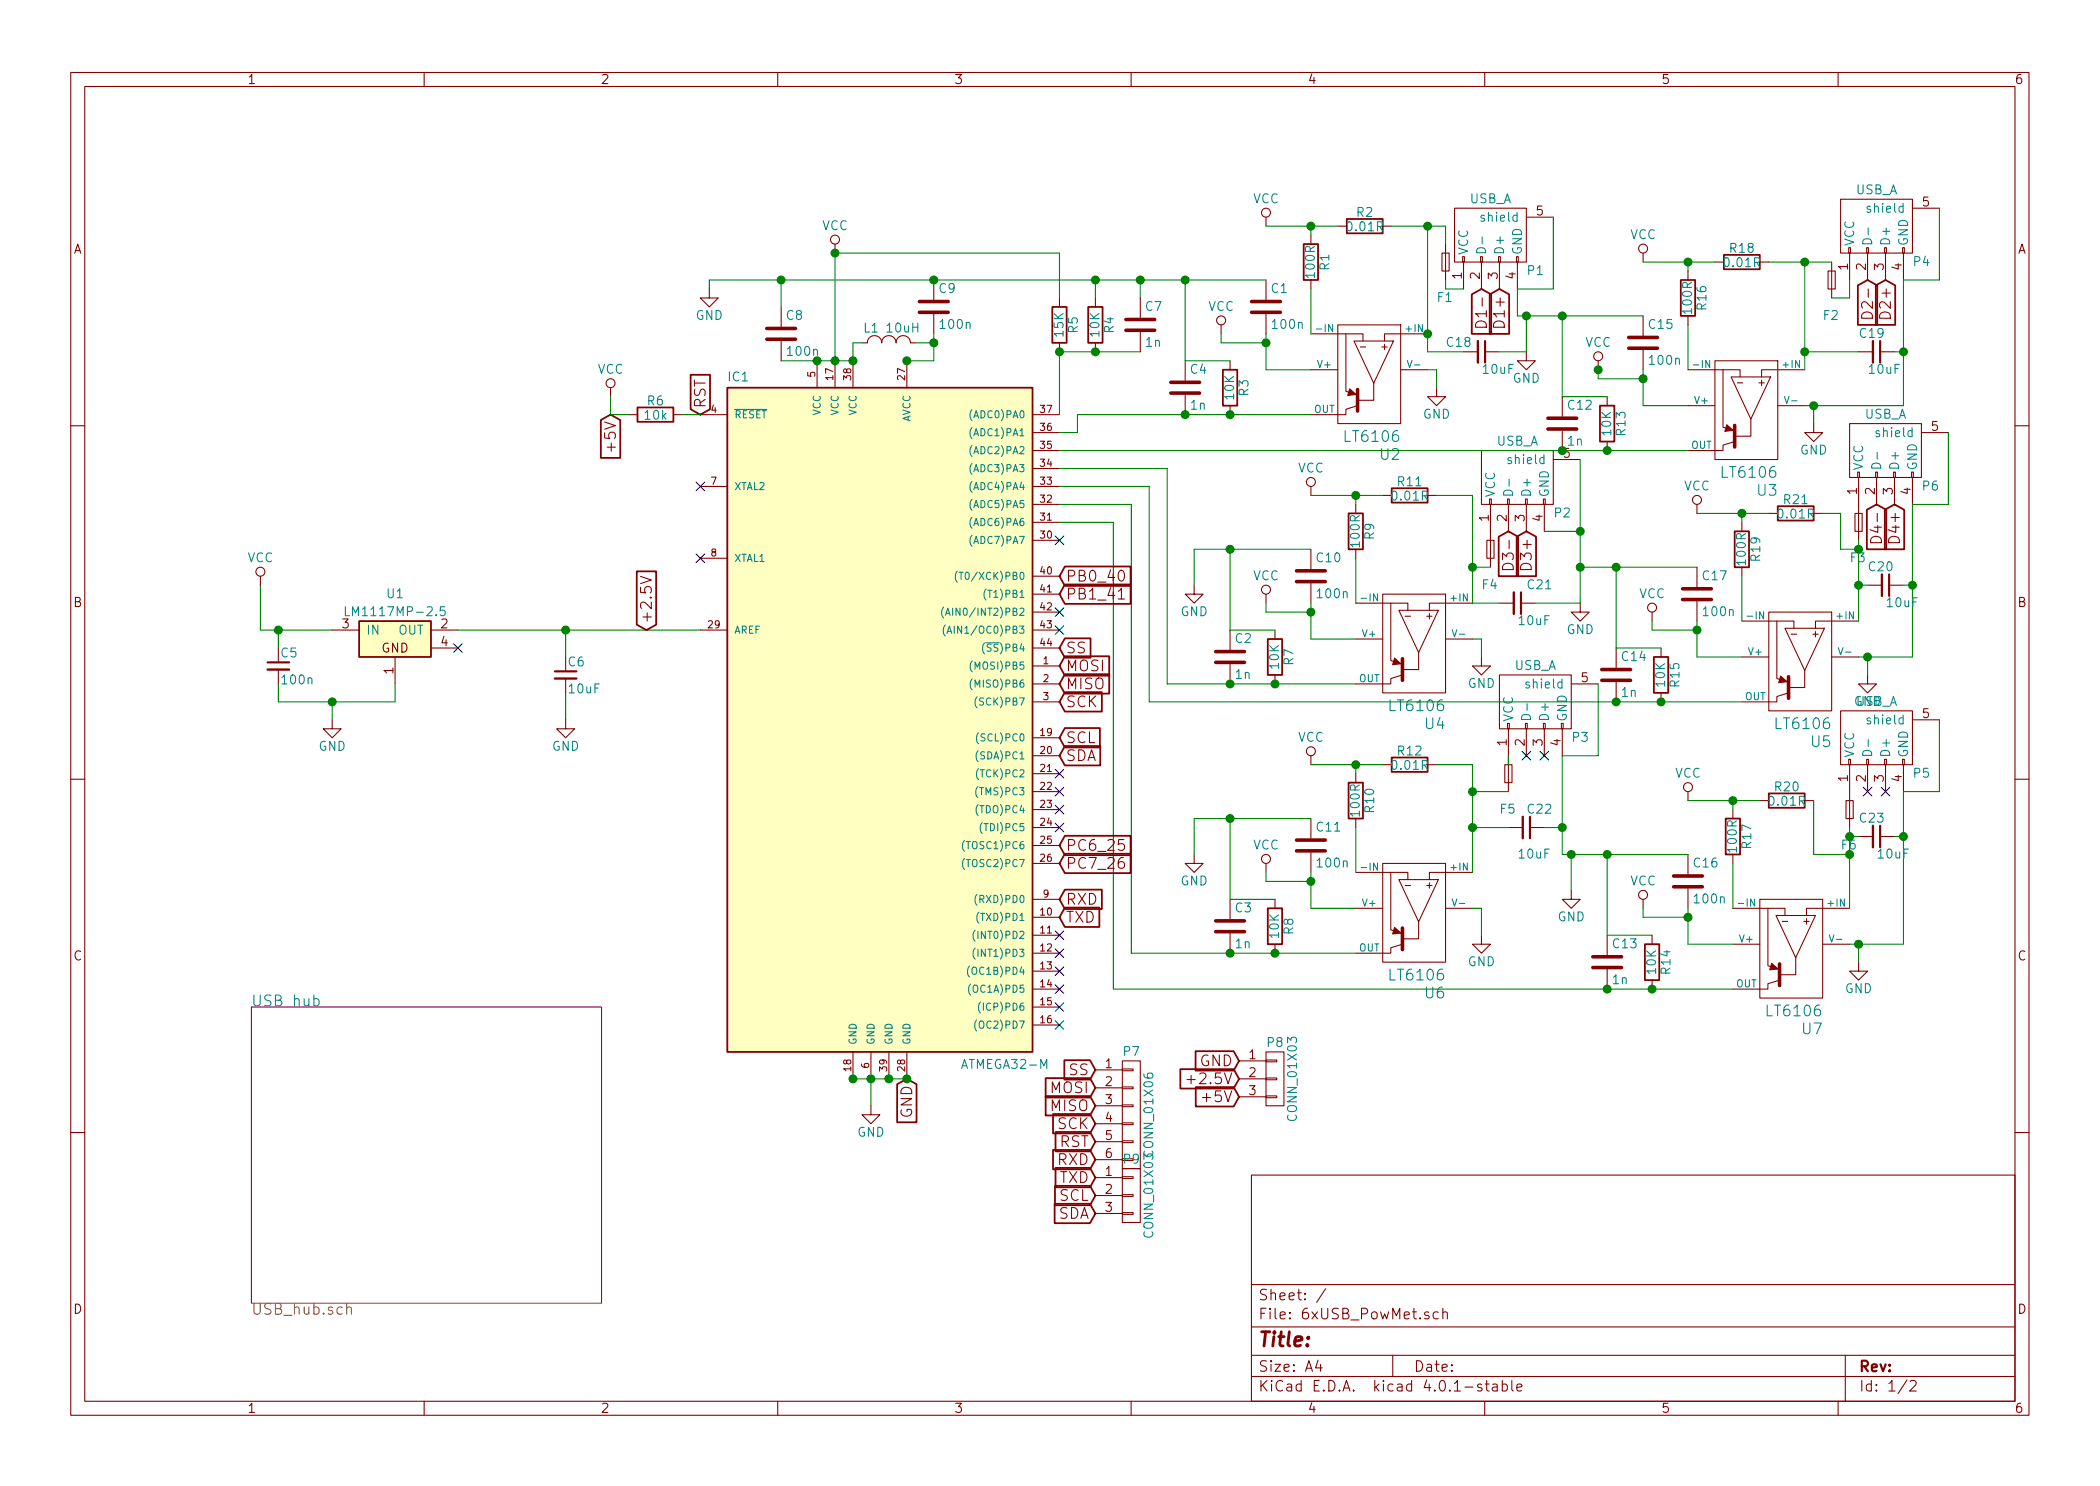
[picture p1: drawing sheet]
<svg xmlns="http://www.w3.org/2000/svg" width="297mm" height="210mm" viewBox="0 0 297 210" stroke-linecap="round" stroke-linejoin="round" font-family="sans-serif">
<defs><g id="words">
<text font-size="2.8" fill="#840000" x="178" y="190.5">Title:</text>
<g font-size="2.1" fill="#840000">
<text x="210.3" y="45.2" transform="rotate(-90 210.3 45.2)">D1-</text>
<text x="212.9" y="45.8" transform="rotate(-90 212.9 45.8)">D1+</text>
<text x="264.9" y="44" transform="rotate(-90 264.9 44)">D2-</text>
<text x="267.5" y="44.5" transform="rotate(-90 267.5 44.5)">D2+</text>
<text x="99.8" y="57.8" transform="rotate(-90 99.8 57.8)">RST</text>
<text x="87.1" y="63.4" transform="rotate(-90 87.1 63.4)">+5V</text>
<text x="266.2" y="75.7" transform="rotate(-90 266.2 75.7)">D4-</text>
<text x="268.7" y="76.2" transform="rotate(-90 268.7 76.2)">D4+</text>
<text x="150.8" y="82.3">PB0_40</text>
<text x="214.1" y="79.5" transform="rotate(-90 214.1 79.5)">D3-</text>
<text x="216.7" y="80.1" transform="rotate(-90 216.7 80.1)">D3+</text>
<text x="92.2" y="88.2" transform="rotate(-90 92.2 88.2)">+2.5V</text>
<text x="150.8" y="84.8">PB1_41</text>
<text x="150.8" y="92.5">SS</text>
<text x="150.8" y="95">MOSI</text>
<text x="150.8" y="97.5">MISO</text>
<text x="150.8" y="100.1">SCK</text>
<text x="150.8" y="105.2">SCL</text>
<text x="150.8" y="107.7">SDA</text>
<text x="150.8" y="120.4">PC6_25</text>
<text x="150.8" y="122.9">PC7_26</text>
<text x="150.8" y="128">RXD</text>
<text x="150.8" y="130.6">TXD</text>
<text x="148.6" y="154.7">MOSI</text>
<text x="151.2" y="152.1">SS</text>
<text x="168.7" y="153.4">+2.5V</text>
<text x="169.6" y="150.9">GND</text>
<text x="170.5" y="156">+5V</text>
<text x="129" y="158.3" transform="rotate(-90 129 158.3)">GND</text>
<text x="148.6" y="157.2">MISO</text>
<text x="149.6" y="159.8">SCK</text>
<text x="149.6" y="164.8">RXD</text>
<text x="149.8" y="167.4">TXD</text>
<text x="149.8" y="162.3">RST</text>
<text x="149.6" y="172.5">SDA</text>
<text x="149.8" y="169.9">SCL</text>
<text x="178" y="184">Sheet: /</text>
<text x="178" y="186.7">File: 6xUSB_PowMet.sch</text>
<text x="178" y="196.9">KiCad E.D.A. kicad 4.0.1-stable</text>
<text x="178" y="194.1">Size: A4</text>
<text x="200" y="194.1">Date:</text>
<text x="263" y="194.1">Rev:</text>
<text x="263" y="196.9">Id: 1/2</text>
</g>
<g font-size="2.1" fill="#008484">
<text x="190.3" y="62.5">LT6106</text>
<text x="195.2" y="65.1">U2</text>
<text x="243.7" y="67.6">LT6106</text>
<text x="248.6" y="70.1">U3</text>
<text x="196.7" y="100.6">LT6106</text>
<text x="201.6" y="103.2">U4</text>
<text x="251.3" y="103.2">LT6106</text>
<text x="256.2" y="105.7">U5</text>
<text x="35.6" y="142.4">USB hub</text>
<text x="196.7" y="138.7">LT6106</text>
<text x="201.6" y="141.3">U6</text>
<text x="250" y="143.8">LT6106</text>
<text x="254.9" y="146.3">U7</text>
</g>
<text font-size="2.1" fill="#848400" x="35.6" y="186">USB_hub.sch</text>
<g font-size="1.8" fill="#840000">
<text x="35" y="11.9">1</text>
<text x="85" y="11.9">2</text>
<text x="135" y="11.9">3</text>
<text x="185" y="11.9">4</text>
<text x="235" y="11.9">5</text>
<text x="285" y="11.9">6</text>
<text x="271.9" y="29.2">5</text>
<text x="10.4" y="35.9">A</text>
<text x="217.3" y="30.5">5</text>
<text x="285.4" y="35.9">A</text>
<text x="206.8" y="39.5" transform="rotate(-90 206.8 39.5)">1</text>
<text x="209.3" y="39.5" transform="rotate(-90 209.3 39.5)">2</text>
<text x="211.8" y="39.5" transform="rotate(-90 211.8 39.5)">3</text>
<text x="214.4" y="39.5" transform="rotate(-90 214.4 39.5)">4</text>
<text x="261.4" y="38.2" transform="rotate(-90 261.4 38.2)">1</text>
<text x="263.9" y="38.2" transform="rotate(-90 263.9 38.2)">2</text>
<text x="266.4" y="38.2" transform="rotate(-90 266.4 38.2)">3</text>
<text x="269" y="38.2" transform="rotate(-90 269 38.2)">4</text>
<text x="221.1" y="64.8">5</text>
<text x="273.2" y="61">5</text>
<text x="262.6" y="69.9" transform="rotate(-90 262.6 69.9)">1</text>
<text x="265.2" y="69.9" transform="rotate(-90 265.2 69.9)">2</text>
<text x="267.7" y="69.9" transform="rotate(-90 267.7 69.9)">3</text>
<text x="270.3" y="69.9" transform="rotate(-90 270.3 69.9)">4</text>
<text x="210.6" y="73.8" transform="rotate(-90 210.6 73.8)">1</text>
<text x="213.1" y="73.8" transform="rotate(-90 213.1 73.8)">2</text>
<text x="215.6" y="73.8" transform="rotate(-90 215.6 73.8)">3</text>
<text x="218.2" y="73.8" transform="rotate(-90 218.2 73.8)">4</text>
<text x="10.4" y="85.9">B</text>
<text x="48.4" y="88.9">3</text>
<text x="62.4" y="88.9">2</text>
<text x="285.4" y="85.9">B</text>
<text x="53.9" y="92.3">GND</text>
<text x="55.6" y="95.3" transform="rotate(-90 55.6 95.3)">1</text>
<text x="62.4" y="91.4">4</text>
<text x="223.7" y="96.5">5</text>
<text x="271.9" y="101.6">5</text>
<text x="213.1" y="105.5" transform="rotate(-90 213.1 105.5)">1</text>
<text x="215.6" y="105.5" transform="rotate(-90 215.6 105.5)">2</text>
<text x="218.2" y="105.5" transform="rotate(-90 218.2 105.5)">3</text>
<text x="220.7" y="105.5" transform="rotate(-90 220.7 105.5)">4</text>
<text x="261.4" y="110.6" transform="rotate(-90 261.4 110.6)">1</text>
<text x="263.9" y="110.6" transform="rotate(-90 263.9 110.6)">2</text>
<text x="266.4" y="110.6" transform="rotate(-90 266.4 110.6)">3</text>
<text x="269" y="110.6" transform="rotate(-90 269 110.6)">4</text>
<text x="10.4" y="135.9">C</text>
<text x="285.4" y="135.9">C</text>
<text x="176.7" y="149.9">1</text>
<text x="156.4" y="151.1">1</text>
<text x="156.4" y="153.7">2</text>
<text x="176.7" y="152.4">2</text>
<text x="176.7" y="154.9">3</text>
<text x="156.4" y="156.2">3</text>
<text x="156.4" y="158.7">4</text>
<text x="156.4" y="161.3">5</text>
<text x="156.4" y="163.8">6</text>
<text x="156.4" y="166.4">1</text>
<text x="156.4" y="168.9">2</text>
<text x="156.4" y="171.4">3</text>
<text x="10.4" y="185.9">D</text>
<text x="285.4" y="185.9">D</text>
<text x="35" y="199.9">1</text>
<text x="85" y="199.9">2</text>
<text x="135" y="199.9">3</text>
<text x="185" y="199.9">4</text>
<text x="235" y="199.9">5</text>
<text x="285" y="199.9">6</text>
</g>
<g font-size="1.8" fill="#008484">
<text x="177.2" y="28.7">VCC</text>
<text x="207.8" y="28.7">USB_A</text>
<text x="262.4" y="27.5">USB_A</text>
<text x="116.3" y="32.6">VCC</text>
<text x="190.7" y="32.7">0.01R</text>
<text x="191.9" y="30.7">R2</text>
<text x="209.8" y="31.4">shield</text>
<text x="230.6" y="33.8">VCC</text>
<text x="244.8" y="35.8">R18</text>
<text x="262.3" y="34.8" transform="rotate(-90 262.3 34.8)">VCC</text>
<text x="264.4" y="30.1">shield</text>
<text x="267.3" y="34.8" transform="rotate(-90 267.3 34.8)">D+</text>
<text x="269.9" y="34.8" transform="rotate(-90 269.9 34.8)">GND</text>
<text x="132.8" y="41.4">C9</text>
<text x="179.8" y="41.4">C1</text>
<text x="186" y="39.2" transform="rotate(-90 186 39.2)">100R</text>
<text x="188" y="38.2" transform="rotate(-90 188 38.2)">R1</text>
<text x="207.6" y="36.1" transform="rotate(-90 207.6 36.1)">VCC</text>
<text x="212.7" y="36.1" transform="rotate(-90 212.7 36.1)">D+</text>
<text x="215.3" y="36.1" transform="rotate(-90 215.3 36.1)">GND</text>
<text x="216.1" y="38.9">P1</text>
<text x="244" y="37.8">0.01R</text>
<text x="270.7" y="37.6">P4</text>
<text x="98.4" y="45.3">GND</text>
<text x="111.3" y="45.3">C8</text>
<text x="122.2" y="47">L1</text>
<text x="125.5" y="47">10uH</text>
<text x="133.1" y="46.5">100n</text>
<text x="150.4" y="47.6" transform="rotate(-90 150.4 47.6)">15K</text>
<text x="152.5" y="47.1" transform="rotate(-90 152.5 47.1)">R5</text>
<text x="155.5" y="47.6" transform="rotate(-90 155.5 47.6)">10K</text>
<text x="157.5" y="47.1" transform="rotate(-90 157.5 47.1)">R4</text>
<text x="162.1" y="44">C7</text>
<text x="170.9" y="44">VCC</text>
<text x="180.1" y="46.5">100n</text>
<text x="203.3" y="42.7">F1</text>
<text x="233.3" y="46.5">C15</text>
<text x="239.3" y="44.3" transform="rotate(-90 239.3 44.3)">100R</text>
<text x="241.4" y="43.8" transform="rotate(-90 241.4 43.8)">R16</text>
<text x="257.9" y="45.3">F2</text>
<text x="263.1" y="47.8">C19</text>
<text x="84.5" y="52.9">VCC</text>
<text x="103" y="53.9">IC1</text>
<text x="111.5" y="50.3">100n</text>
<text x="162.1" y="49.1">1n</text>
<text x="168.4" y="52.9">C4</text>
<text x="204.7" y="49.1">C18</text>
<text x="209.8" y="52.9">10uF</text>
<text x="224.2" y="49.1">VCC</text>
<text x="233.4" y="51.6">100n</text>
<text x="264.4" y="52.9">10uF</text>
<text x="91.2" y="59.4">10k</text>
<text x="91.6" y="57.3">R6</text>
<text x="168.4" y="58">1n</text>
<text x="174.5" y="56.5" transform="rotate(-90 174.5 56.5)">10K</text>
<text x="176.6" y="56" transform="rotate(-90 176.6 56)">R3</text>
<text x="201.2" y="59.2">GND</text>
<text x="213.9" y="54.1">GND</text>
<text x="221.8" y="58">C12</text>
<text x="263.7" y="59.2">USB_A</text>
<text x="211.6" y="63">USB_A</text>
<text x="213.6" y="65.7">shield</text>
<text x="221.8" y="63">1n</text>
<text x="227.9" y="61.6" transform="rotate(-90 227.9 61.6)">10K</text>
<text x="229.9" y="61.6" transform="rotate(-90 229.9 61.6)">R13</text>
<text x="254.6" y="64.3">GND</text>
<text x="265.7" y="61.8">shield</text>
<text x="183.6" y="66.8">VCC</text>
<text x="197" y="70.8">0.01R</text>
<text x="197.8" y="68.8">R11</text>
<text x="211.5" y="70.4" transform="rotate(-90 211.5 70.4)">VCC</text>
<text x="216.5" y="70.4" transform="rotate(-90 216.5 70.4)">D+</text>
<text x="219.1" y="70.4" transform="rotate(-90 219.1 70.4)">GND</text>
<text x="238.2" y="69.4">VCC</text>
<text x="252.4" y="71.3">R21</text>
<text x="263.5" y="66.5" transform="rotate(-90 263.5 66.5)">VCC</text>
<text x="268.6" y="66.5" transform="rotate(-90 268.6 66.5)">D+</text>
<text x="271.1" y="66.5" transform="rotate(-90 271.1 66.5)">GND</text>
<text x="272" y="69.4">P6</text>
<text x="192.3" y="77.3" transform="rotate(-90 192.3 77.3)">100R</text>
<text x="194.4" y="76.3" transform="rotate(-90 194.4 76.3)">R9</text>
<text x="219.9" y="73.2">P2</text>
<text x="251.6" y="73.3">0.01R</text>
<text x="35" y="79.5">VCC</text>
<text x="177.2" y="82.1">VCC</text>
<text x="186.3" y="79.5">C10</text>
<text x="209.7" y="83.4">F4</text>
<text x="216.1" y="83.4">C21</text>
<text x="240.9" y="82.1">C17</text>
<text x="246.9" y="79.8" transform="rotate(-90 246.9 79.8)">100R</text>
<text x="249" y="79.3" transform="rotate(-90 249 79.3)">R19</text>
<text x="261.7" y="79.5">F3</text>
<text x="264.4" y="80.8">C20</text>
<text x="49.8" y="87.2">LM1117MP-2.5</text>
<text x="51.8" y="89.8">IN</text>
<text x="54.8" y="84.6">U1</text>
<text x="56.2" y="89.8">OUT</text>
<text x="167" y="87.2">GND</text>
<text x="186.4" y="84.6">100n</text>
<text x="214.9" y="88.4">10uF</text>
<text x="221.6" y="89.7">GND</text>
<text x="231.8" y="84.6">VCC</text>
<text x="241" y="87.2">100n</text>
<text x="267" y="85.9">10uF</text>
<text x="39.8" y="93">C5</text>
<text x="80.4" y="94.3">C6</text>
<text x="174.8" y="91">C2</text>
<text x="180.9" y="94.6" transform="rotate(-90 180.9 94.6)">10K</text>
<text x="182.9" y="94.1" transform="rotate(-90 182.9 94.1)">R7</text>
<text x="214.2" y="94.8">USB_A</text>
<text x="229.5" y="93.5">C14</text>
<text x="40" y="96.8">100n</text>
<text x="80.5" y="98.1">10uF</text>
<text x="174.8" y="96.1">1n</text>
<text x="207.6" y="97.3">GND</text>
<text x="216.1" y="97.4">shield</text>
<text x="229.4" y="98.6">1n</text>
<text x="235.5" y="97.1" transform="rotate(-90 235.5 97.1)">10K</text>
<text x="237.5" y="97.1" transform="rotate(-90 237.5 97.1)">R15</text>
<text x="262.2" y="99.9">GND</text>
<text x="262.4" y="99.9">USB_A</text>
<text x="45" y="106.2">GND</text>
<text x="78.1" y="106.2">GND</text>
<text x="183.6" y="104.9">VCC</text>
<text x="197.8" y="106.9">R12</text>
<text x="214" y="102.1" transform="rotate(-90 214 102.1)">VCC</text>
<text x="219.1" y="102.1" transform="rotate(-90 219.1 102.1)">D+</text>
<text x="221.6" y="102.1" transform="rotate(-90 221.6 102.1)">GND</text>
<text x="222.5" y="104.9">P3</text>
<text x="262.3" y="107.2" transform="rotate(-90 262.3 107.2)">VCC</text>
<text x="264.4" y="102.5">shield</text>
<text x="267.3" y="107.2" transform="rotate(-90 267.3 107.2)">D+</text>
<text x="269.9" y="107.2" transform="rotate(-90 269.9 107.2)">GND</text>
<text x="197" y="108.9">0.01R</text>
<text x="236.9" y="110">VCC</text>
<text x="250.4" y="114">0.01R</text>
<text x="251.1" y="112">R20</text>
<text x="270.7" y="110">P5</text>
<text x="186.3" y="117.6">C11</text>
<text x="192.3" y="115.4" transform="rotate(-90 192.3 115.4)">100R</text>
<text x="194.4" y="114.9" transform="rotate(-90 194.4 114.9)">R10</text>
<text x="212.2" y="115.1">F5</text>
<text x="216.1" y="115.1">C22</text>
<text x="247.7" y="120" transform="rotate(-90 247.7 120)">R17</text>
<text x="263.1" y="116.4">C23</text>
<text x="167" y="125.3">GND</text>
<text x="177.2" y="120.2">VCC</text>
<text x="186.4" y="122.7">100n</text>
<text x="214.9" y="121.5">10uF</text>
<text x="230.6" y="125.3">VCC</text>
<text x="239.6" y="122.7">C16</text>
<text x="245.7" y="120.5" transform="rotate(-90 245.7 120.5)">100R</text>
<text x="265.7" y="121.5">10uF</text>
<text x="174.8" y="129.1">C3</text>
<text x="220.3" y="130.3">GND</text>
<text x="239.8" y="127.8">100n</text>
<text x="174.8" y="134.2">1n</text>
<text x="180.9" y="132.7" transform="rotate(-90 180.9 132.7)">10K</text>
<text x="182.9" y="132.2" transform="rotate(-90 182.9 132.2)">R8</text>
<text x="207.6" y="136.7">GND</text>
<text x="228.2" y="134.2">C13</text>
<text x="234.2" y="137.8" transform="rotate(-90 234.2 137.8)">10K</text>
<text x="236.3" y="137.8" transform="rotate(-90 236.3 137.8)">R14</text>
<text x="228.1" y="139.2">1n</text>
<text x="260.9" y="140.5">GND</text>
<text x="159" y="149.4">P7</text>
<text x="179.3" y="148.1">P8</text>
<text x="136.3" y="151.2">ATMEGA32-M</text>
<text x="121.2" y="160.8">GND</text>
<text x="183.4" y="158.3" transform="rotate(-90 183.4 158.3)">CONN_01X03</text>
<text x="159" y="164.6">P9</text>
<text x="163.1" y="174.8" transform="rotate(-90 163.1 174.8)">CONN_01X03CONN_01X06</text>
</g>
<text font-size="1.8" fill="#008400" x="260.5" y="120.2">F6</text>
<g font-size="1.4" fill="#008484">
<text x="186.4" y="47">-IN</text>
<text x="198.9" y="47">+IN</text>
<text x="186.4" y="52.1">V+</text>
<text x="199.3" y="52.1">V-</text>
<text x="239.7" y="52.1">-IN</text>
<text x="252.2" y="52.1">+IN</text>
<text x="103.9" y="59.2">RESET</text>
<text x="116.1" y="58.9" transform="rotate(-90 116.1 58.9)">VCC</text>
<text x="118.6" y="58.9" transform="rotate(-90 118.6 58.9)">VCC</text>
<text x="121.2" y="58.9" transform="rotate(-90 121.2 58.9)">VCC</text>
<text x="128.8" y="59.9" transform="rotate(-90 128.8 59.9)">AVCC</text>
<text x="137.5" y="59.2">(ADC0)PA0</text>
<text x="185.8" y="58.4">OUT</text>
<text x="239.8" y="57.1">V+</text>
<text x="252.7" y="57.1">V-</text>
<text x="137.5" y="64.3">(ADC2)PA2</text>
<text x="137.5" y="61.7">(ADC1)PA1</text>
<text x="239.2" y="63.5">OUT</text>
<text x="103.9" y="69.3">XTAL2</text>
<text x="137.5" y="71.9">(ADC5)PA5</text>
<text x="137.5" y="69.3">(ADC4)PA4</text>
<text x="137.5" y="66.8">(ADC3)PA3</text>
<text x="137.5" y="77">(ADC7)PA7</text>
<text x="137.5" y="74.4">(ADC6)PA6</text>
<text x="103.9" y="79.5">XTAL1</text>
<text x="136.3" y="82">(T0/XCK)PB0</text>
<text x="103.9" y="89.7">AREF</text>
<text x="134.6" y="87.1">(AIN0/INT2)PB2</text>
<text x="134.8" y="89.7">(AIN1/OC0)PB3</text>
<text x="139.7" y="84.6">(T1)PB1</text>
<text x="192.7" y="85.1">-IN</text>
<text x="205.3" y="85.1">+IN</text>
<text x="247.3" y="87.6">-IN</text>
<text x="259.9" y="87.6">+IN</text>
<text x="137.7" y="94.7">(MOSI)PB5</text>
<text x="139.4" y="92.2">(SS)PB4</text>
<text x="192.8" y="90.2">V+</text>
<text x="205.7" y="90.2">V-</text>
<text x="247.4" y="92.7">V+</text>
<text x="260.3" y="92.7">V-</text>
<text x="137.7" y="97.3">(MISO)PB6</text>
<text x="138.4" y="99.8">(SCK)PB7</text>
<text x="192.2" y="96.5">OUT</text>
<text x="246.8" y="99.1">OUT</text>
<text x="138.4" y="107.4">(SDA)PC1</text>
<text x="138.5" y="104.9">(SCL)PC0</text>
<text x="138.4" y="112.5">(TMS)PC3</text>
<text x="138.4" y="110">(TCK)PC2</text>
<text x="138.4" y="115.1">(TDO)PC4</text>
<text x="139.1" y="117.6">(TDI)PC5</text>
<text x="136.6" y="120.1">(TOSC1)PC6</text>
<text x="136.6" y="122.7">(TOSC2)PC7</text>
<text x="192.7" y="123.2">-IN</text>
<text x="205.3" y="123.2">+IN</text>
<text x="138.4" y="127.8">(RXD)PD0</text>
<text x="138.5" y="130.3">(TXD)PD1</text>
<text x="192.8" y="128.3">V+</text>
<text x="205.7" y="128.3">V-</text>
<text x="246.1" y="128.3">-IN</text>
<text x="258.6" y="128.3">+IN</text>
<text x="137.4" y="137.9">(OC1B)PD4</text>
<text x="138.3" y="132.8">(INT0)PD2</text>
<text x="138.3" y="135.4">(INT1)PD3</text>
<text x="192.2" y="134.6">OUT</text>
<text x="246.1" y="133.3">V+</text>
<text x="259" y="133.3">V-</text>
<text x="137.4" y="140.5">(OC1A)PD5</text>
<text x="139" y="143">(ICP)PD6</text>
<text x="245.5" y="139.7">OUT</text>
<text x="121.2" y="147.8" transform="rotate(-90 121.2 147.8)">GND</text>
<text x="123.7" y="147.8" transform="rotate(-90 123.7 147.8)">GND</text>
<text x="126.2" y="147.8" transform="rotate(-90 126.2 147.8)">GND</text>
<text x="128.8" y="147.8" transform="rotate(-90 128.8 147.8)">GND</text>
<text x="138.4" y="145.5">(OC2)PD7</text>
</g>
<g font-size="1.4" fill="#840000">
<text x="115.3" y="53.3" transform="rotate(-90 115.3 53.3)">5</text>
<text x="117.9" y="53.7" transform="rotate(-90 117.9 53.7)">17</text>
<text x="120.4" y="53.7" transform="rotate(-90 120.4 53.7)">38</text>
<text x="128" y="53.7" transform="rotate(-90 128 53.7)">27</text>
<text x="192.6" y="49.5">-</text>
<text x="195.4" y="49.5">+</text>
<text x="100.6" y="58.4">4</text>
<text x="147.2" y="58.4">37</text>
<text x="245.9" y="54.6">-</text>
<text x="248.8" y="54.6">+</text>
<text x="147.2" y="63.5">35</text>
<text x="147.2" y="61">36</text>
<text x="100.6" y="68.6">7</text>
<text x="147.2" y="71.1">32</text>
<text x="147.2" y="68.6">33</text>
<text x="147.2" y="66">34</text>
<text x="147.2" y="76.2">30</text>
<text x="147.2" y="73.7">31</text>
<text x="100.6" y="78.7">8</text>
<text x="147.2" y="81.3">40</text>
<text x="147.2" y="83.8">41</text>
<text x="100.2" y="88.9">29</text>
<text x="147.2" y="86.4">42</text>
<text x="147.2" y="88.9">43</text>
<text x="198.9" y="87.6">-</text>
<text x="201.8" y="87.6">+</text>
<text x="147.2" y="91.4">44</text>
<text x="147.6" y="94">1</text>
<text x="253.5" y="90.2">-</text>
<text x="256.4" y="90.2">+</text>
<text x="147.6" y="96.5">2</text>
<text x="147.6" y="99.1">3</text>
<text x="147.2" y="106.7">20</text>
<text x="147.2" y="104.1">19</text>
<text x="147.2" y="109.2">21</text>
<text x="147.2" y="111.8">22</text>
<text x="147.2" y="114.3">23</text>
<text x="147.2" y="116.8">24</text>
<text x="147.2" y="119.4">25</text>
<text x="147.2" y="121.9">26</text>
<text x="198.9" y="125.7">-</text>
<text x="201.8" y="125.7">+</text>
<text x="147.2" y="129.5">10</text>
<text x="147.6" y="127">9</text>
<text x="252.2" y="130.8">-</text>
<text x="255.1" y="130.8">+</text>
<text x="147.2" y="132.1">11</text>
<text x="147.2" y="134.6">12</text>
<text x="147.2" y="137.2">13</text>
<text x="147.2" y="139.7">14</text>
<text x="147.2" y="142.2">15</text>
<text x="147.2" y="144.8">16</text>
<text x="120.4" y="151.5" transform="rotate(-90 120.4 151.5)">18</text>
<text x="122.9" y="151.1" transform="rotate(-90 122.9 151.1)">6</text>
<text x="125.5" y="151.5" transform="rotate(-90 125.5 151.5)">39</text>
<text x="128" y="151.5" transform="rotate(-90 128 151.5)">28</text>
</g>
</g></defs>
<g fill="none" stroke="#840000" stroke-width=".15">
<path d="M10 10.3h277v189.9h-277zM12 12.2h273v186.1h-273zM60 10.3v1.9M110 10.3v1.9M160 10.3v1.9M210 10.3v1.9M260 10.3v1.9M118.1 34.5v1.3M132.1 39.6v2.8M179.1 30.7v1.3M179.1 39.6v2.8M185.4 33.3v1.2"/>
<path d="M185.4 39.6v1.3M189.2 32h1.3M195.6 32h1.2M204 35.8h1v2.5h-1zM204.5 34.5v5.1M205.7 29.5h10.2v7.6h-10.2zM206.9 36.3h.2v.8h-.2zM207 37.1v3.8M209.4 36.3h.3v.8h-.3zM209.5 37.1v3.8M212 36.3h.2v.8h-.2zM212.1 37.1v3.8"/>
<path d="M214.5 36.3h.3v.8h-.3zM214.6 37.1v3.8M215.9 30.7h3.8M232.4 35.8v1.3M238.8 38.3v1.3M242.6 37.1h1.2M248.9 37.1h1.3M258.6 38.3h1v2.6h-1zM259.1 37.1v5.1M260.3 28.2h10.2v7.6h-10.2zM261.5 35h.2v.8h-.2zM261.6 35.8v3.8"/>
<path d="M264 35h.3v.8h-.3zM264.2 35.8v3.8M266.6 35h.2v.8h-.2zM266.7 35.8v3.8M269.1 35h.3v.8h-.3zM269.2 35.8v3.8M270.5 29.5h3.8M86.4 54.9v1.2M88.9 58.7h1.3M95.2 58.7h1.3M99.1 58.7h3.8M100.3 40.9v1.3h1.3l-1.3 1.2-1.2-1.2h1.2"/>
<path d="M110.5 43.4v2.8M110.5 48.3v2.7M115.6 51v3.9M118.1 51v3.9M120.6 51v3.9M121.9 48.5h.8a1.02 1.02 0 0 1 1-1 1.02 1.02 0 0 1 1 1 1.02 1.02 0 0 1 1-1 1.02 1.02 0 0 1 1 1 1.02 1.02 0 0 1 1.1-1 1.02 1.02 0 0 1 1 1h.7M128.3 51v3.9M132.1 44.4v2.8M146 58.7h3.9M149.9 42.2v1.2M149.9 48.5v1.3M154.9 42.2v1.2"/>
<path d="M154.9 48.5v1.3M161.3 42.2v2.8M161.3 47v2.8M167.6 51v2.8M167.6 55.9v2.8M172.7 46v1.2M174 51v1.3M174 57.4v1.3M179.1 44.4v2.8M185.4 47.2h7.4v1.1M185.4 52.3h3.8M189.2 46h8.9v13.9h-8.9z"/>
<path d="M190.4 47.2v8.2l1.6 .5M191.5 48.3h5.6l-2.8 5.9zM192 57.4l-1.6 .5v.8h-5M194.3 54.2v2.4h-2.3M198 47.2h-2.2v1.1M198.1 52.3h3.8M198.1 47.2h3.8M203.2 54.9v1.2h1.3l-1.3 1.3-1.3-1.3h1.3M207 49.8h2M208.9 45.6a.79 .79 0 0 1 1-.1 .79 .79 0 0 1 .3 .8h-1.5v-.4zM210.2 49.8h1.9M215.9 49.8v1.2h1.3l-1.3 1.3-1.3-1.3h1.3"/>
<path d="M221 56.1v2.8M226.1 51v1.3M227.3 56.1v1.3M232.4 44.7v2.8M232.4 49.5v2.8M238.8 52.3h7.3v1M238.8 57.4h3.8M238.8 44.7v1.3M242.6 51h8.9v14h-8.9zM243.7 52.3v8.1l1.7 .6M244.9 53.3h5.5l-2.8 6zM247.6 59.3v2.4h-2.2"/>
<path d="M251.3 52.3h-2.1v1M251.5 52.3h3.8M251.5 57.4h3.8M256.5 59.9v1.3h1.3l-1.3 1.3-1.2-1.3h1.2M261.6 59.9h10.2v7.7h-10.2zM262.9 49.8h2M263.4 44.4a.86 .86 0 0 1 1.4 .2v.4h-1.5zM266.1 49.8h1.9M10 60.2h2M99.1 68.8h3.8M99.1 79h3.8M146 68.8h3.9"/>
<path d="M146 76.4h3.9M146 73.9h3.9M146 71.4h3.9M146 66.3h3.9M146 63.7h3.9M146 61.2h3.9M185.4 68.8v1.3M185.4 77.7v2.8M191.8 71.4v1.2M191.8 77.7v1.3M195.6 70.1h1.2M201.9 70.1h1.3"/>
<path d="M209.5 63.7h10.2v7.7h-10.2zM210.3 76.4h1v2.6h-1zM210.7 70.6h.2v.8h-.2zM210.8 71.4v8.9M213.2 70.6h.3v.8h-.3zM213.4 71.4v3.8M215.8 70.6h.2v.8h-.2zM215.9 71.4v3.8M218.3 70.6h.3v.8h-.3zM218.4 71.4v3.8M219.7 65h3.8M221 61v2.7"/>
<path d="M227.3 62.5v1.2M240 71.4v1.2M245.4 62.5l-1.7 .5v.7h-4.9M246.4 73.9v1.3M250.2 72.6h1.3M256.5 72.6h1.3M262.4 72.6h1v2.6h-1zM262.8 66.8h.2v.8h-.2zM262.9 67.6v8.8M264.7 76.2a.86 .86 0 0 1 1.4 .2v.4h-1.5zM265.3 66.8h.3v.8h-.3zM265.4 67.6v3.8"/>
<path d="M267.8 66.8h.3v.8h-.3zM268 67.6v3.8M270.4 66.8h.2v.8h-.2zM270.5 67.6v3.8M271.8 61.2h3.8M285 60.2h2M36.8 81.5v1.3M39.4 94.7v2.1M47 89.1h3.8M55.9 93v3.8M61 89.1h3.8M61 91.7h3.8"/>
<path d="M80 96v2M90.6 81.6l1.5 .5-1.5 .5M99.1 89.1h3.8M146 94.2h3.9M146 96.8h3.9M146 99.3h3.9M146 81.5h3.9M146 84.1h3.9M146 86.6h3.9M146 89.1h3.9M146 91.7h3.9M158.2 84.8h.9"/>
<path d="M158.4 80.8a.36 .36 0 0 1 .6 .2 .77 .77 0 0 1-.5 1.2 .98 .98 0 0 1-.1-1.4zM168.9 82.8v1.3h1.3l-1.3 1.2-1.3-1.2h1.3M174 89.1v2.8M174 94v2.8M179.1 84.1v1.2M180.3 89.1v1.3M180.3 95.5v1.3M185.4 82.5v2.8M191.8 85.3h7.3v1.1M191.8 90.4h3.8M195.6 84.1h8.9v13.9h-8.9zM196.7 85.3v8.2l1.7 .5"/>
<path d="M197.9 86.4h5.6l-2.8 5.9zM198.4 95.5l-1.7 .5v.8h-4.9M200.7 92.3v2.4h-2.3M204.3 85.3h-2.1v1.1M204.5 90.4h3.8M204.5 85.3h3.8M209.5 93v1.2h1.3l-1.3 1.3-1.2-1.3h1.2M212.1 95.5h10.1v7.6h-10.1zM212.1 85.3h2M212.6 80a.86 .86 0 0 1 1.4 .2v.4h-1.5zM215.3 85.3h1.9M222.2 96.8h3.9"/>
<path d="M223.5 85.3v1.3h1.3l-1.3 1.3-1.3-1.3h1.3M228.6 91.7v2.8M228.6 96.5v2.8M233.7 86.6v1.3M234.9 91.7v1.3M234.9 98v1.3M240 80.3v2.8M240 85.1v2.8M246.4 87.9h7.3v1M246.4 93h3.8M246.4 80.3v1.2M250.2 86.6h8.9v14h-8.9z"/>
<path d="M251.3 87.9v8.1l1.7 .5M252.5 88.9h5.6l-2.8 6zM253 98l-1.7 .5v.8h-4.9M255.3 94.9v2.4h-2.3M259 87.9h-2.2v1M259.1 93h3.8M259.1 87.9h3.8M264.2 95.5v1.3h1.2l-1.2 1.2-1.3-1.2h1.3M264.2 82.8h2M267.3 82.8h1.9M10 110.3h2M47 101.8v1.3h1.3l-1.3 1.3-1.3-1.3h1.3"/>
<path d="M80 101.8v1.3h1.3l-1.3 1.3-1.3-1.3h1.3M146 106.9h3.9M146 109.5h3.9M146 112h3.9M146 114.5h3.9M146 117.1h3.9M146 119.6h3.9M146 104.4h3.9M185.4 106.9v1.3M185.4 115.8v2.8M191.8 109.5v1.2M191.8 115.8v1.3"/>
<path d="M195.6 108.2h1.2M201.9 108.2h1.3M212.9 108.2h1v2.5h-1zM213.2 102.4h.3v.7h-.3zM213.4 117.1h2M213.4 103.1v8.9M215.8 102.4h.2v.7h-.2zM215.9 103.1v3.8M216.5 117.1h1.9M218.3 102.4h.3v.7h-.3zM218.4 103.1v3.8M220.9 102.4h.2v.7h-.2z"/>
<path d="M221 103.1v3.8M238.8 112v1.3M245.1 114.5v1.3M248.9 113.3h1.3M255.3 113.3h1.2M260.3 100.6h10.2v7.6h-10.2zM261.1 113.3h1v2.5h-1zM261.5 107.4h.2v.8h-.2zM261.6 108.2v8.9M262.9 118.4h2M264 107.4h.3v.8h-.3zM264.2 108.2v3.8"/>
<path d="M266.1 118.4h1.9M266.6 107.4h.2v.8h-.2zM266.7 108.2v3.8M269.1 107.4h.3v.8h-.3zM269.2 108.2v3.8M270.5 101.8h3.8M285 110.3h2M146 127.2h3.9M146 129.8h3.9M146 132.3h3.9M146 134.9h3.9M146 137.4h3.9"/>
<path d="M146 139.9h3.9M146 122.2h3.9M168.9 120.9v1.3h1.3l-1.3 1.2-1.3-1.2h1.3M174 127.2v2.8M174 132.1v2.8M179.1 122.2v1.2M180.3 127.2v1.3M180.3 133.6v1.3M185.4 120.6v2.8M191.8 123.4h7.3v1.1M191.8 128.5h3.8M195.6 122.2h8.9v13.9h-8.9z"/>
<path d="M196.7 123.4v8.2l1.7 .5M197.9 124.5h5.6l-2.8 5.9zM198.4 133.6l-1.7 .5v.8h-4.9M200.7 130.4v2.4h-2.3M204.3 123.4h-2.1v1.1M204.5 128.5h3.8M204.5 123.4h3.8M209.5 132.3v1.3h1.3l-1.3 1.3-1.2-1.3h1.2M222.2 126v1.2h1.3l-1.3 1.3-1.2-1.3h1.2M227.3 132.3v2.8M227.3 137.2v2.7M232.4 127.2v1.3"/>
<path d="M233.7 132.3v1.3M233.7 138.7v1.2M238.8 120.9v2.8M238.8 125.7v2.8M245.1 128.5h7.4v1M245.1 133.6h3.8M245.1 120.9v1.3M248.9 127.2h8.9v14h-8.9zM250.1 128.5v8.1l1.6 .6M251.2 129.5h5.6l-2.8 6zM251.7 138.7l-1.6 .5v.7h-5M254 135.5v2.4h-2.3"/>
<path d="M257.7 128.5h-2.2v1M257.8 128.5h3.8M257.8 133.6h3.8M262.9 136.1v1.3h1.3l-1.3 1.3-1.3-1.3h1.3M120.6 148.8v3.8M123.2 156.5v1.2h1.3l-1.3 1.3-1.3-1.3h1.3M123.2 148.8v3.8M125.7 148.8v3.8M128.3 148.8v3.8M146 142.5h3.9M146 145h3.9M154.9 151.4h3.8"/>
<path d="M154.9 153.9h3.8M154.9 156.5h3.8M154.9 159h3.8M158.7 158.9h1.6v.2h-1.6zM158.7 156.3h1.6v.3h-1.6zM158.7 153.8h1.6v.2h-1.6zM158.7 151.3h1.6v.2h-1.6zM158.7 150.1h2.6v15.2h-2.6zM167.9 152.7h1.2M175.3 150.1h3.8M175.3 152.6h3.8M175.3 155.2h3.8"/>
<path d="M179.1 155.1h1.5v.2h-1.5zM179.1 152.5h1.5v.3h-1.5zM179.1 150h1.5v.2h-1.5zM179.1 148.8h2.5v7.7h-2.5zM10 160.2h2M154.9 161.5h3.8M154.9 164.1h3.8M154.9 166.6h3.8M154.9 169.2h3.8M154.9 171.7h3.8M158.7 161.4h1.6v.3h-1.6zM158.7 171.6h1.6v.2h-1.6z"/>
<path d="M158.7 169h1.6v.3h-1.6zM158.7 166.5h1.6v.2h-1.6zM158.7 165.3h2.6v7.7h-2.6zM177 166.3h108v32h-108zM285 160.2h2M60 198.3v1.9M110 198.3v1.9M160 198.3v1.9M177 194.8h108M177 191.8h108M177 187.8h108M177 181.8h108"/>
<path d="M186.4 192.5l-.3 1h.9M186.8 193v1M187.5 182.3l-1.3 2M197 191.8v3M202.1 185.7a.37 .37 0 0 0-.6 .1v.1a.54 .54 0 0 0 .6 .3l.1 .1-.1 .2-.2 .1-.4-.1M203.4 185.7l-.4-.1-.3 .3 .1 .6 .2 .1 .4-.1M204.1 185.7a.38 .38 0 0 1 .6 .1v.8M204.1 185.1v1.5M209.6 195.9a.37 .37 0 0 0-.6 .1v.1a.54 .54 0 0 0 .6 .3l.1 .1-.1 .2-.2 .1-.4-.1M210 198.3v1.9M210.1 195.8h.5M210.3 195.3v1.3l.2 .2h.1"/>
<path d="M211.2 195.9l.1-.1 .4 .1 .1 .9M211.8 196.2l-.5 .1-.2 .2 .1 .2 .1 .1 .5-.1M212.5 195.9a.48 .48 0 0 1 .6 .1l.1 .1-.1 .6a.48 .48 0 0 1-.6 0M212.5 195.3v1.5M213.8 195.3v1.3l.2 .2M214.6 196.3l.7-.1-.1-.3-.4-.1-.2 .2v.7l.2 .1 .4-.1M260 198.3v1.9M261 191.8v6.5M269.7 195.2l-1.2 2M270.2 195.5l.2-.2 .5 .1a.37 .37 0 0 1 .1 .6l-.9 .8h.9"/>
<circle cx="118.1" cy="33.9" r=".63"/>
<circle cx="179.1" cy="30.1" r=".63"/>
<circle cx="232.4" cy="35.2" r=".63"/>
<circle cx="86.4" cy="54.2" r=".63"/>
<circle cx="172.7" cy="45.3" r=".63"/>
<circle cx="226.1" cy="50.4" r=".63"/>
<circle cx="185.4" cy="68.2" r=".63"/>
<circle cx="240" cy="70.7" r=".63"/>
<circle cx="36.8" cy="80.9" r=".63"/>
<circle cx="179.1" cy="83.4" r=".63"/>
<circle cx="233.7" cy="86" r=".63"/>
<circle cx="185.4" cy="106.3" r=".63"/>
<circle cx="238.8" cy="111.4" r=".63"/>
<circle cx="179.1" cy="121.5" r=".63"/>
<circle cx="232.4" cy="126.6" r=".63"/>
</g>
<g fill="#ffffc2" stroke="#ffffc2" stroke-width=".14">
<path d="M102.9 54.9h43.1v93.9h-43.1z"/>
<path d="M50.8 87.9h10.2v5.1h-10.2z"/>
</g>
<g fill="none" stroke="#840000" stroke-width=".25">
<path d="M184.4 34.5h2v5.1h-2zM190.5 31h5.1v2h-5.1zM237.7 39.6h2.1v5.1h-2.1zM243.8 36.1h5.1v2h-5.1zM85 59.4l1.4-.7 1.3 .7v5.4h-2.7zM90.2 57.7h5v2h-5zM97.7 53h2.7v4.9l-1.3 .8-1.4-.8zM102.9 54.9h43.1v93.9h-43.1zM148.8 43.4h2.1v5.1h-2.1zM153.9 43.4h2.1v5.1h-2.1zM173 52.3h2v5.1h-2zM208.2 41.7l1.3-.8 1.4 .8v5.5h-2.7z"/>
<path d="M210.7 41.7l1.4-.8 1.4 .8v5.5h-2.8zM226.3 57.4h2v5.1h-2zM262.8 40.4l1.4-.8 1.3 .8v5.6h-2.7zM265.3 40.4l1.4-.8 1.4 .8v5.6h-2.8zM190.8 72.6h2v5.1h-2zM196.8 69.1h5.1v2h-5.1zM212 75.9l1.4-.7 1.3 .7v5.6h-2.7zM214.5 75.9l1.4-.7 1.4 .7v5.6h-2.8zM245.4 75.2h2v5.1h-2zM251.5 71.6h5v2.1h-5zM264.1 72.1l1.3-.7 1.4 .7v5.6h-2.7zM266.6 72.1l1.4-.7 1.3 .7v5.6h-2.7z"/>
<path d="M50.8 87.9h10.2v5.1h-10.2zM90.1 80.8h2.7v7.6l-1.4 .7-1.3-.7zM150.6 90.3h3.7v2.8h-3.7l-.7-1.4zM150.6 92.9h6.3v2.7h-6.3l-.7-1.4zM150.6 95.4h6.3v2.7h-6.3l-.7-1.3zM150.6 97.9h5.3v2.8h-5.3l-.7-1.4zM150.6 80.2h9.3v2.7h-9.3l-.7-1.4zM150.6 82.7h9.3v2.7h-9.3l-.7-1.3zM179.3 90.4h2.1v5.1h-2.1zM233.9 93h2.1v5h-2.1zM150.6 103h5v2.8h-5l-.7-1.4zM150.6 105.6h5v2.7h-5l-.7-1.4z"/>
<path d="M150.6 118.3h9.3v2.7h-9.3l-.7-1.4zM190.8 110.7h2v5.1h-2zM196.8 107.2h5.1v2h-5.1zM244.1 115.8h2v5.1h-2zM250.2 112.3h5.1v2h-5.1zM150.6 125.9h5.3v2.7h-5.3l-.7-1.4zM150.6 128.4h4.9v2.8h-4.9l-.7-1.4zM150.6 120.8h9.3v2.7h-9.3l-.7-1.3zM179.3 128.5h2.1v5.1h-2.1zM232.7 133.6h2v5.1h-2zM126.9 153.4l1.4-.8 1.3 .8v5.4h-2.7zM147.9 152.5h6.3l.7 1.4-.7 1.4h-6.3z"/>
<path d="M147.9 155.1h6.3l.7 1.4-.7 1.3h-6.3zM148.9 157.6h5.3l.7 1.4-.7 1.4h-5.3zM150.5 150h3.7l.7 1.4-.7 1.3h-3.7zM167 151.3h7.5l.8 1.3-.8 1.4h-7.5zM169.1 148.7h5.4l.8 1.4-.8 1.4h-5.4zM169.1 153.8h5.4l.8 1.4-.8 1.4h-5.4zM148.9 162.7h5.3l.7 1.4-.7 1.3h-5.3zM149.2 170.3h5l.7 1.4-.7 1.4h-5zM149.2 167.8h5l.7 1.4-.7 1.3h-5zM149.3 165.2h4.9l.7 1.4-.7 1.4h-4.9zM149.3 160.2h4.9l.7 1.3-.7 1.4h-4.9z"/>
</g>
<g fill="none" stroke="#008484" stroke-width=".15">
<path d="M208.9 35.3a.75 .75 0 0 1 1.2 .2v.3h-1.2zM209.7 33.5v1M263.5 34a.75 .75 0 0 1 1.2 .2v.3h-1.2zM264.3 32.3v.9M103.9 57.9h4.6M212.7 69.6a.75 .75 0 0 1 1.2 .1v.3h-1.2zM213.5 67.8v1M264.8 65.8a.75 .75 0 0 1 1.2 .1v.3h-1.3zM265.5 64v1M48.8 85.8v1.3h.7M62.9 85.8h-.6v.6l.1-.1 .5 .1v.6l-.2 .1h-.3l-.1-.1M133.5 85.9a1.2 1.2 0 0 0 0 1.5"/>
<path d="M133.7 88.4a1.2 1.2 0 0 0 0 1.6M133.7 87.1l.4-1.1 .3 1.1M133.8 86.8h.5M134 89.6l.3-1 .3 1M134.1 89.3h.4M135.4 80.8a1.2 1.2 0 0 0 0 1.6M135.7 81h.5M137.5 93.5a1.2 1.2 0 0 0 0 1.6M137.5 96.1a1.2 1.2 0 0 0 0 1.5M138.2 98.6a1.2 1.2 0 0 0 0 1.5M139.3 91a1.2 1.2 0 0 0 0 1.5M139.5 83.4a1.2 1.2 0 0 0 0 1.5"/>
<path d="M216 99.6v.9M136.4 118.9a1.2 1.2 0 0 0 0 1.6M138.9 116.4a1.2 1.2 0 0 0 0 1.5M215.3 101.3a.75 .75 0 0 1 1.2 .2v.3h-1.3zM263.5 106.4a.75 .75 0 0 1 1.2 .2v.3h-1.2zM264.3 104.6v1M136.4 121.5a1.2 1.2 0 0 0 0 1.5M137.1 136.7a1.2 1.2 0 0 0 0 1.5M137.3 139.2a1.2 1.2 0 0 0 0 1.6M137.9 131.6a1.2 1.2 0 0 0 0 1.6M137.9 134.2a1.2 1.2 0 0 0 0 1.5M138.2 126.5a1.2 1.2 0 0 0 0 1.6"/>
<path d="M44.4 141.4a.48 .48 0 0 1 .7 0v.6a.48 .48 0 0 1-.7 .2M138.2 144.3a1.2 1.2 0 0 0 0 1.6M138.7 141.8a1.2 1.2 0 0 0 0 1.5"/>
</g>
<g fill="none" stroke="#840000" stroke-width=".51">
<path d="M108.5 48h4M108.5 46.5h4M130 44.2h4.1M130 42.7h4.1M159.3 46.7h4M159.3 45.2h4M165.6 55.6h4.1M165.6 54.1h4.1M177 44.2h4.1M177 42.7h4.1M192 55.1v3.1M218.9 59.2h4.1"/>
<path d="M230.4 49.3h4M230.4 47.7h4M218.9 60.7h4.1M245.4 60.2v3M172 93.7h4M172 92.2h4M183.4 82.3h4.1M183.4 80.8h4.1M198.4 93.2v3.1M226.6 96.3h4M226.6 94.7h4M238 84.8h4.1"/>
<path d="M238 83.3h4.1M253 95.8v3M183.4 118.9h4.1M172 131.8h4M172 130.3h4M183.4 120.4h4.1M198.4 131.3v3.1M225.3 136.9h4.1M225.3 135.4h4.1M236.7 125.5h4.1M236.7 123.9h4.1M251.7 136.4v3"/>
</g>
<g fill="#840000" stroke="#840000" stroke-width=".14">
<path d="M190.9 55l.9 .8-1.2 .2z"/>
<path d="M244.2 60.1l1 .8-1.2 .1z"/>
<path d="M197.3 93.1l.9 .8-1.2 .2z"/>
<path d="M251.9 95.7l.9 .8-1.2 .1z"/>
<path d="M197.3 131.2l.9 .8-1.2 .2z"/>
<path d="M250.6 136.3l.9 .8-1.2 .1z"/>
</g>
<g fill="none" stroke="#000084" stroke-width=".15">
<path d="M98.5 78.4l1.2 1.2M98.5 68.2l1.2 1.2M99.7 78.4l-1.2 1.2M99.7 68.2l-1.2 1.2M149.3 75.8l1.2 1.3M150.5 75.8l-1.2 1.3M64.2 91.1l1.2 1.2M65.4 91.1l-1.2 1.2M149.3 86l1.2 1.2M149.3 88.5l1.2 1.3M150.5 86l-1.2 1.2M150.5 88.5l-1.2 1.3"/>
<path d="M149.3 108.9l1.2 1.2M149.3 111.4l1.2 1.2M149.3 113.9l1.2 1.3M149.3 116.5l1.2 1.2M150.5 108.9l-1.2 1.2M150.5 111.4l-1.2 1.2M150.5 113.9l-1.2 1.3M150.5 116.5l-1.2 1.2M215.3 106.3l1.2 1.2M216.5 106.3l-1.2 1.2M217.8 106.3l1.2 1.2M219 106.3l-1.2 1.2"/>
<path d="M263.6 111.4l1.2 1.2M264.8 111.4l-1.2 1.2M266.1 111.4l1.2 1.2M267.3 111.4l-1.2 1.2M149.3 131.7l1.2 1.2M149.3 134.3l1.2 1.2M149.3 136.8l1.2 1.2M149.3 139.3l1.2 1.3M150.5 131.7l-1.2 1.2M150.5 134.3l-1.2 1.2M150.5 136.8l-1.2 1.2M150.5 139.3l-1.2 1.3"/>
<path d="M149.3 141.9l1.2 1.2M149.3 144.4l1.2 1.2M150.5 141.9l-1.2 1.2M150.5 144.4l-1.2 1.2"/>
</g>
<path d="M35.6 142.5h49.5v41.9h-49.5z" fill="none" stroke="#840084" stroke-width=".15"/>
<path d="M49 185.1a.38 .38 0 0 1 .7 .1v.7" fill="none" stroke="#848400" stroke-width=".15"/>
<g fill="#008400" stroke="#008400" stroke-width=".25">
<circle cx="128.3" cy="152.6" r=".51"/>
<circle cx="125.7" cy="152.6" r=".51"/>
<circle cx="120.7" cy="152.6" r=".51"/>
<circle cx="118.1" cy="51" r=".51"/>
<circle cx="115.6" cy="51" r=".51"/>
<circle cx="132.1" cy="48.5" r=".51"/>
<circle cx="110.5" cy="39.6" r=".51"/>
<circle cx="120.7" cy="51" r=".51"/>
<circle cx="118.1" cy="35.8" r=".51"/>
<circle cx="154.9" cy="49.8" r=".51"/>
<circle cx="132.1" cy="39.6" r=".51"/>
<circle cx="154.9" cy="39.6" r=".51"/>
<circle cx="149.9" cy="49.8" r=".51"/>
<circle cx="161.3" cy="39.6" r=".51"/>
<circle cx="167.6" cy="39.6" r=".51"/>
<circle cx="179.1" cy="48.5" r=".51"/>
<circle cx="185.4" cy="32" r=".51"/>
<circle cx="201.9" cy="32" r=".51"/>
<circle cx="232.4" cy="53.6" r=".51"/>
<circle cx="238.8" cy="37.1" r=".51"/>
<circle cx="255.3" cy="37.1" r=".51"/>
<circle cx="221" cy="44.7" r=".51"/>
<circle cx="185.4" cy="86.6" r=".51"/>
<circle cx="191.8" cy="70.1" r=".51"/>
<circle cx="174" cy="77.7" r=".51"/>
<circle cx="240" cy="89.1" r=".51"/>
<circle cx="246.4" cy="72.6" r=".51"/>
<circle cx="228.6" cy="80.3" r=".51"/>
<circle cx="185.4" cy="124.7" r=".51"/>
<circle cx="191.8" cy="108.2" r=".51"/>
<circle cx="174" cy="115.8" r=".51"/>
<circle cx="238.8" cy="129.8" r=".51"/>
<circle cx="245.1" cy="113.3" r=".51"/>
<circle cx="227.3" cy="120.9" r=".51"/>
<circle cx="174" cy="96.8" r=".51"/>
<circle cx="228.6" cy="99.3" r=".51"/>
<circle cx="174" cy="134.9" r=".51"/>
<circle cx="227.3" cy="139.9" r=".51"/>
<circle cx="180.3" cy="134.9" r=".51"/>
<circle cx="233.7" cy="139.9" r=".51"/>
<circle cx="235" cy="99.3" r=".51"/>
<circle cx="180.3" cy="96.8" r=".51"/>
<circle cx="167.6" cy="58.7" r=".51"/>
<circle cx="174" cy="58.7" r=".51"/>
<circle cx="227.3" cy="63.7" r=".51"/>
<circle cx="221" cy="63.7" r=".51"/>
<circle cx="123.2" cy="152.6" r=".51"/>
<circle cx="226.1" cy="52.3" r=".51"/>
<circle cx="264.2" cy="93" r=".51"/>
<circle cx="262.9" cy="133.6" r=".51"/>
<circle cx="222.3" cy="120.9" r=".51"/>
<circle cx="256.5" cy="57.4" r=".51"/>
<circle cx="215.9" cy="44.7" r=".51"/>
<circle cx="223.5" cy="80.3" r=".51"/>
<circle cx="223.5" cy="75.2" r=".51"/>
<circle cx="128.3" cy="51" r=".51"/>
<circle cx="262.9" cy="77.7" r=".51"/>
<circle cx="208.3" cy="80.3" r=".51"/>
<circle cx="208.3" cy="112" r=".51"/>
<circle cx="261.6" cy="120.9" r=".51"/>
<circle cx="201.9" cy="47.2" r=".51"/>
<circle cx="269.2" cy="49.8" r=".51"/>
<circle cx="255.3" cy="49.8" r=".51"/>
<circle cx="270.5" cy="82.8" r=".51"/>
<circle cx="262.9" cy="82.8" r=".51"/>
<circle cx="221" cy="117.1" r=".51"/>
<circle cx="208.3" cy="117.1" r=".51"/>
<circle cx="261.6" cy="118.4" r=".51"/>
<circle cx="269.2" cy="118.4" r=".51"/>
<circle cx="80" cy="89.1" r=".51"/>
<circle cx="39.4" cy="89.1" r=".51"/>
<circle cx="47" cy="99.3" r=".51"/>
</g>
<g fill="none" stroke="#008400" stroke-width=".15">
<path d="M110.5 39.6v3.8M154.9 39.6v2.6M161.3 39.6v2.6M167.6 39.6v11.4h6.4M179.1 39.6h-78.8v1.3M179.1 32h10.1M185.4 32v1.3M196.8 32h7.7v2.5M201.9 32v17.8h5.1M204.5 39.6v1.3h2.5M219.7 30.7v10.2h-5.1v3.8h17.8M232.4 37.1h10.2"/>
<path d="M238.8 37.1v1.2M250.2 37.1h8.9M255.3 37.1v15.2M261.6 39.6v2.6h-2.5M274.3 29.5v10.1h-5.1v17.8h-13.9M86.4 56.1v2.6h2.5M96.5 58.7h2.6M121.9 48.5h-1.3v2.5h-10.1M129.5 48.5h2.6M132.1 47.2v3.8h-3.8M149.9 42.2v-6.4h-31.8v15.2M161.3 49.8h-11.4v8.9"/>
<path d="M172.7 47.2v1.3h6.4M179.1 47.2v5.1h6.3M185.4 58.7h-33v2.5h-2.5M185.4 40.9v6.3M201.9 52.3h1.3v2.6M215.9 44.7v5.1h-3.8M221 44.7v11.4h6.3M226.1 52.3v1.3h6.3M232.4 52.3v5.1h6.4M238.8 46v6.3M255.3 49.8h7.6M256.5 57.4v2.5"/>
<path d="M268 49.8h1.2M149.9 63.7h88.9M149.9 66.3h15.2v30.5h26.7M149.9 68.8h12.7v30.5h83.8M149.9 71.4h10.1v63.5h31.8M149.9 73.9h7.6v66h87.6M174 77.7v11.4h6.3M185.4 77.7h-16.5v5.1M185.4 70.1h10.2M191.8 70.1v1.3M191.8 79v6.3M203.2 70.1h5.1v15.2h3.8"/>
<path d="M218.4 75.2h5.1M223.5 65v20.3h-6.3M240 72.6h10.2M246.4 72.6v1.3M257.8 72.6h2.5v5.1h2.6M262.9 76.4v11.5M275.6 61.2v10.2h-5.1v21.6h-7.6M36.8 82.8v6.3h10.2M39.4 96.8v2.5h16.5v-2.5M39.4 89.1v2.6M47 99.3v2.5M64.8 89.1h34.3"/>
<path d="M80 89.1v3.9M80 98v3.8M179.1 85.3v1.3h6.3M185.4 85.3v5.1h6.4M208.3 90.4h1.2v2.6M208.3 80.3h2.5M223.5 80.3h16.5M226.1 96.8v10.1h-5.1v14h17.8M228.6 80.3v11.4h6.3M233.7 87.9v1.2h6.3M240 87.9v5.1h6.4M246.4 81.5v6.4"/>
<path d="M262.9 82.8h1.3M264.2 93v2.5M269.2 82.8h1.3M174 115.8v11.4h6.3M185.4 115.8h-16.5v5.1M185.4 108.2h10.2M191.8 108.2v1.3M191.8 117.1v6.3M203.2 108.2h5.1v15.2M208.3 112h5.1M208.3 117.1h5.1M213.4 106.9v1.3"/>
<path d="M218.4 117.1h2.6M238.8 113.3h10.1M245.1 113.3v1.2M256.5 113.3v7.6h5.1M261.6 117.1v11.4M268 118.4h1.2M274.3 101.8v10.2h-5.1v21.6h-7.6M179.1 123.4v1.3h6.3M185.4 123.4v5.1h6.4M208.3 128.5h1.2v3.8M222.2 120.9v5.1M227.3 120.9v11.4h6.4"/>
<path d="M232.4 128.5v1.3h6.4M238.8 128.5v5.1h6.3M245.1 122.2v6.3M262.9 133.6v2.5M120.6 152.6h7.7M123.2 152.6v3.9"/>
</g>
<path d="M209 48.3v3M264.9 48.3v3M37.8 94.7h3.1M78.5 96h3M214.1 83.8v3.1M266.2 81.3v3M215.4 115.6v3M264.9 116.8v3.1" fill="none" stroke="#840000" stroke-width=".33"/>
<path d="M210.1 48.3v3M265.9 48.3v3M37.8 93.7h3.1M78.5 95h3M215.1 83.8v3.1M267.2 81.3v3M216.4 115.6v3M265.9 116.8v3.1" fill="none" stroke="#840000" stroke-width=".3"/>
<use href="#words"/>
</svg>
